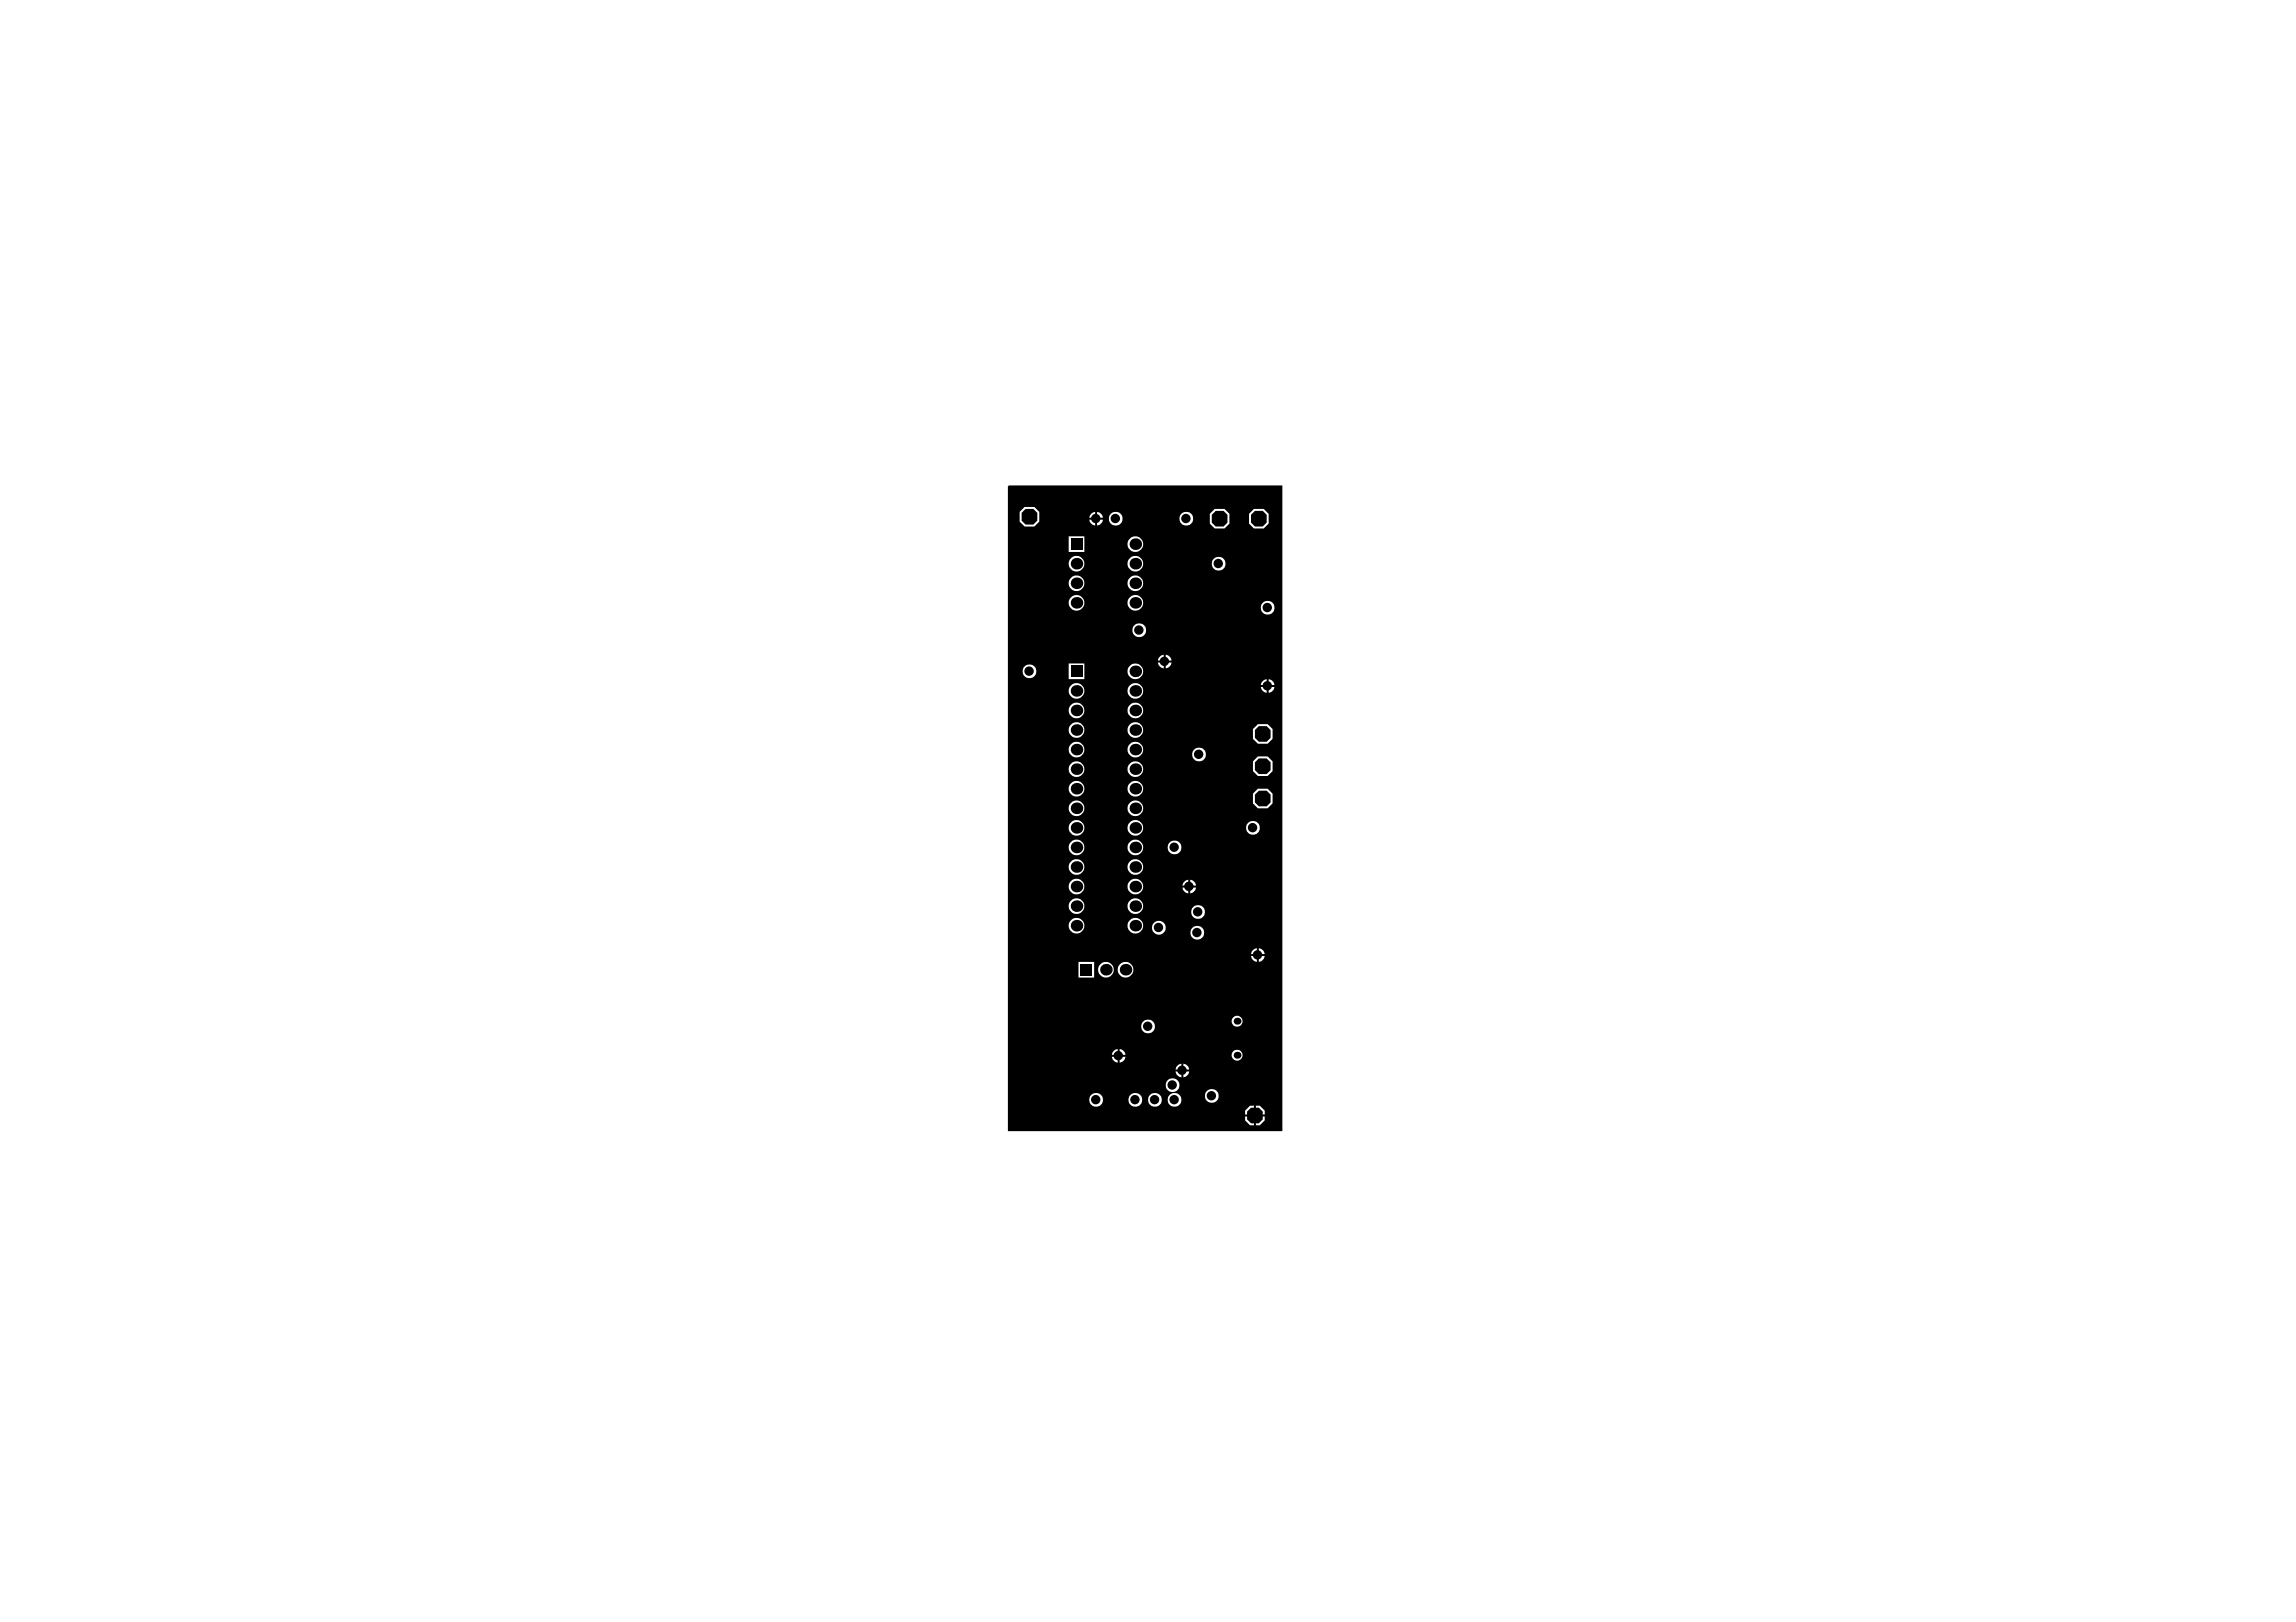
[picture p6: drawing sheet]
<svg xmlns="http://www.w3.org/2000/svg" width="297mm" height="210mm" viewBox="0 0 297 210" stroke-linecap="round" stroke-linejoin="round" font-family="sans-serif">
<g fill="#000">
<path d="M130.4 62.9l.1-.1h35.4v83.6h-35.5zM141.9 66.2v.8h.8a.9 .9 0 0 0-.8-.8zM141.2 66.5l-.3 .5h.8v-.8zM141.9 67.3v.7a.9 .9 0 0 0 .8-.7zM140.9 67.3a.9 .9 0 0 0 .8 .7v-.7zM152.6 67.1a.9 .9 0 0 0 1.8 0 .9 .9 0 0 0-1.8 0zM143.4 67.1a.9 .9 0 0 0 1.8 0 .9 .9 0 0 0-1.8 0zM131.9 66.2v1.3l.6 .6h1.3l.7-.6v-1.3l-.7-.6h-1.3zM161.6 66.5v1.3l.6 .6h1.3l.6-.6v-1.3l-.6-.6h-1.3zM156.5 66.5v1.3l.7 .6h1.2l.7-.6v-1.3l-.7-.6h-1.2zM138.3 69.4v2h2v-2zM145.9 70.4a1.02 1.02 0 0 0 2 0 1.02 1.02 0 0 0-2 0zM156.8 73a.9 .9 0 0 0 1.8 0 .9 .9 0 0 0-1.8 0zM145.9 73a1.02 1.02 0 0 0 2 0 1.02 1.02 0 0 0-2 0zM138.3 73a1.02 1.02 0 0 0 2 0 1.02 1.02 0 0 0-2 0zM145.9 75.5a1.02 1.02 0 0 0 2 0 1.02 1.02 0 0 0-2 0zM138.3 75.5a1.02 1.02 0 0 0 2 0 1.02 1.02 0 0 0-2 0zM145.9 78a1.02 1.02 0 0 0 2 0 1.02 1.02 0 0 0-2 0zM138.3 78a1.02 1.02 0 0 0 2 0 1.02 1.02 0 0 0-2 0zM163.1 78.7a.9 .9 0 0 0 1.8 0 .9 .9 0 0 0-1.8 0zM146.5 81.6a.9 .9 0 0 0 1.8 0 .9 .9 0 0 0-1.8 0zM150.8 84.7v.8h.8a.9 .9 0 0 0-.8-.8zM150.1 85l-.3 .5h.8v-.8zM150.8 85.7v.8a.9 .9 0 0 0 .8-.8zM149.8 85.7a.9 .9 0 0 0 .8 .8v-.8zM132.3 86.9a.9 .9 0 0 0 1.8 0 .9 .9 0 0 0-1.8 0zM138.3 85.9v2h2v-2zM145.9 86.9a1.02 1.02 0 0 0 2 0 1.02 1.02 0 0 0-2 0zM164.1 87.9v.7h.8a.9 .9 0 0 0-.8-.7zM163.4 88.1l-.3 .5h.8v-.7zM164.1 88.9v.8a.9 .9 0 0 0 .8-.8zM163.1 88.9a.9 .9 0 0 0 .8 .8v-.8zM145.9 89.4a1.02 1.02 0 0 0 2 0 1.02 1.02 0 0 0-2 0zM138.3 89.4a1.02 1.02 0 0 0 2 0 1.02 1.02 0 0 0-2 0zM145.9 91.9a1.02 1.02 0 0 0 2 0 1.02 1.02 0 0 0-2 0zM138.3 91.9a1.02 1.02 0 0 0 2 0 1.02 1.02 0 0 0-2 0zM145.9 94.5a1.02 1.02 0 0 0 2 0 1.02 1.02 0 0 0-2 0zM138.3 94.5a1.02 1.02 0 0 0 2 0 1.02 1.02 0 0 0-2 0zM162.1 94.3v1.3l.6 .6h1.3l.6-.6v-1.3l-.6-.6h-1.3zM145.9 97a1.02 1.02 0 0 0 2 0 1.02 1.02 0 0 0-2 0zM138.3 97a1.02 1.02 0 0 0 2 0 1.02 1.02 0 0 0-2 0zM154.2 97.7a.9 .9 0 0 0 1.8 0 .9 .9 0 0 0-1.8 0zM162.1 98.5v1.3l.6 .6h1.3l.6-.6v-1.3l-.6-.6h-1.3zM145.9 99.5a1.02 1.02 0 0 0 2 0 1.02 1.02 0 0 0-2 0zM138.3 99.5a1.02 1.02 0 0 0 2 0 1.02 1.02 0 0 0-2 0zM145.9 102.1a1.02 1.02 0 0 0 2 0 1.02 1.02 0 0 0-2 0zM138.3 102.1a1.02 1.02 0 0 0 2 0 1.02 1.02 0 0 0-2 0zM162.1 102.7v1.3l.6 .6h1.3l.6-.6v-1.3l-.6-.6h-1.3zM145.9 104.6a1.02 1.02 0 0 0 2 0 1.02 1.02 0 0 0-2 0zM138.3 104.6a1.02 1.02 0 0 0 2 0 1.02 1.02 0 0 0-2 0zM161.2 107.1a.9 .9 0 0 0 1.8 0 .9 .9 0 0 0-1.8 0zM145.9 107.1a1.02 1.02 0 0 0 2 0 1.02 1.02 0 0 0-2 0zM138.3 107.1a1.02 1.02 0 0 0 2 0 1.02 1.02 0 0 0-2 0zM151.1 109.7a.9 .9 0 0 0 1.8 0 .9 .9 0 0 0-1.8 0zM145.9 109.7a1.02 1.02 0 0 0 2 0 1.02 1.02 0 0 0-2 0zM138.3 109.7a1.02 1.02 0 0 0 2 0 1.02 1.02 0 0 0-2 0zM145.9 112.2a1.02 1.02 0 0 0 2 0 1.02 1.02 0 0 0-2 0zM138.3 112.2a1.02 1.02 0 0 0 2 0 1.02 1.02 0 0 0-2 0zM154 113.8v.8h.7a.9 .9 0 0 0-.7-.8zM153.2 114.1l-.2 .5h.7v-.8zM154 114.9v.7a.9 .9 0 0 0 .7-.7zM153 114.9a.9 .9 0 0 0 .7 .7v-.7zM145.9 114.7a1.02 1.02 0 0 0 2 0 1.02 1.02 0 0 0-2 0zM138.3 114.7a1.02 1.02 0 0 0 2 0 1.02 1.02 0 0 0-2 0zM145.9 117.3a1.02 1.02 0 0 0 2 0 1.02 1.02 0 0 0-2 0zM138.3 117.3a1.02 1.02 0 0 0 2 0 1.02 1.02 0 0 0-2 0zM154.1 118a.9 .9 0 0 0 1.8 0 .9 .9 0 0 0-1.8 0zM145.9 119.8a1.02 1.02 0 0 0 2 0 1.02 1.02 0 0 0-2 0zM138.3 119.8a1.02 1.02 0 0 0 2 0 1.02 1.02 0 0 0-2 0zM149 120.1a.9 .9 0 0 0 1.8 0 .9 .9 0 0 0-1.8 0zM154 120.7a.9 .9 0 0 0 1.8 0 .9 .9 0 0 0-1.8 0zM162.9 122.7v.8h.7a.9 .9 0 0 0-.7-.8zM162.1 123l-.3 .5h.8v-.8zM162.9 123.7v.8a.9 .9 0 0 0 .7-.8zM161.8 123.7a.9 .9 0 0 0 .8 .8v-.8zM139.5 124.5v2h2.1v-2zM144.6 125.5a1.02 1.02 0 0 0 2 0 1.02 1.02 0 0 0-2 0zM142.1 125.5a1.02 1.02 0 0 0 2 0 1.02 1.02 0 0 0-2 0zM159.3 132.1a.71 .71 0 0 0 1.4 0 .71 .71 0 0 0-1.4 0zM147.6 132.9a.9 .9 0 0 0 1.8 0 .9 .9 0 0 0-1.8 0zM144.9 135.7v.8h.7a.9 .9 0 0 0-.7-.8zM144.1 136l-.3 .5h.8v-.8zM159.3 136.6a.71 .71 0 0 0 1.4 0 .71 .71 0 0 0-1.4 0zM144.9 136.8v.7a.9 .9 0 0 0 .7-.7zM143.8 136.8a.9 .9 0 0 0 .8 .7v-.7zM153.1 137.6v.8h.8a.9 .9 0 0 0-.8-.8zM152.3 137.9l-.2 .5h.7v-.8zM153.1 138.7v.7a.9 .9 0 0 0 .8-.7zM152.1 138.7a.9 .9 0 0 0 .7 .7v-.7zM150.8 140.4a.9 .9 0 0 0 1.8 0 .9 .9 0 0 0-1.8 0zM155.9 141.8a.9 .9 0 0 0 1.8 0 .9 .9 0 0 0-1.8 0zM151.1 142.3a.9 .9 0 0 0 1.8 0 .9 .9 0 0 0-1.8 0zM148.5 142.3a.9 .9 0 0 0 1.8 0 .9 .9 0 0 0-1.8 0zM146 142.3a.9 .9 0 0 0 1.8 0 .9 .9 0 0 0-1.8 0zM140.9 142.3a.9 .9 0 0 0 1.8 0 .9 .9 0 0 0-1.8 0zM162.5 143.1v1.1h1.1v-.5l-.6-.6zM161.1 143.7v.5h1.1v-1.1h-.5zM162.5 144.5v1.1h.5l.6-.6v-.5zM161.1 144.5v.5l.6 .6h.5v-1.1z"/>
<circle cx="139.3" cy="78" r=".75"/>
<circle cx="139.3" cy="75.5" r=".75"/>
<circle cx="139.3" cy="72.9" r=".75"/>
<circle cx="141.8" cy="67.1" r=".61"/>
<circle cx="144.3" cy="67.1" r=".61"/>
<circle cx="146.9" cy="78" r=".75"/>
<circle cx="146.9" cy="72.9" r=".75"/>
<circle cx="146.9" cy="75.5" r=".75"/>
<circle cx="146.9" cy="70.4" r=".75"/>
<circle cx="153.4" cy="67.1" r=".61"/>
<circle cx="157.6" cy="72.9" r=".61"/>
<circle cx="163.9" cy="78.6" r=".61"/>
<circle cx="133.1" cy="86.9" r=".61"/>
<circle cx="139.3" cy="99.5" r=".75"/>
<circle cx="139.3" cy="89.4" r=".75"/>
<circle cx="139.3" cy="94.5" r=".75"/>
<circle cx="139.3" cy="91.9" r=".75"/>
<circle cx="139.3" cy="97" r=".75"/>
<circle cx="146.9" cy="86.9" r=".75"/>
<circle cx="146.9" cy="99.5" r=".75"/>
<circle cx="146.9" cy="91.9" r=".75"/>
<circle cx="146.9" cy="97" r=".75"/>
<circle cx="146.9" cy="89.4" r=".75"/>
<circle cx="146.9" cy="94.5" r=".75"/>
<circle cx="147.3" cy="81.5" r=".61"/>
<circle cx="150.6" cy="85.6" r=".61"/>
<circle cx="155.1" cy="97.6" r=".61"/>
<circle cx="163.9" cy="88.8" r=".61"/>
<circle cx="139.3" cy="114.7" r=".75"/>
<circle cx="139.3" cy="119.8" r=".75"/>
<circle cx="139.3" cy="117.3" r=".75"/>
<circle cx="139.3" cy="109.7" r=".75"/>
<circle cx="139.3" cy="112.2" r=".75"/>
<circle cx="139.3" cy="107.1" r=".75"/>
<circle cx="139.3" cy="104.6" r=".75"/>
<circle cx="139.3" cy="102.1" r=".75"/>
<circle cx="146.9" cy="117.3" r=".75"/>
<circle cx="146.9" cy="109.7" r=".75"/>
<circle cx="146.9" cy="107.1" r=".75"/>
<circle cx="146.9" cy="104.6" r=".75"/>
<circle cx="146.9" cy="114.7" r=".75"/>
<circle cx="146.9" cy="112.2" r=".75"/>
<circle cx="146.9" cy="102.1" r=".75"/>
<circle cx="146.9" cy="119.8" r=".75"/>
<circle cx="151.9" cy="109.6" r=".61"/>
<circle cx="153.8" cy="114.7" r=".61"/>
<circle cx="154.9" cy="118" r=".61"/>
<circle cx="162" cy="107.1" r=".61"/>
<circle cx="143.1" cy="125.5" r=".75"/>
<circle cx="144.7" cy="136.6" r=".61"/>
<circle cx="145.6" cy="125.5" r=".75"/>
<circle cx="148.5" cy="132.8" r=".61"/>
<circle cx="149.9" cy="120" r=".61"/>
<circle cx="152.9" cy="138.5" r=".61"/>
<circle cx="154.8" cy="120.7" r=".61"/>
<circle cx="160" cy="136.6" r=".44"/>
<circle cx="160" cy="132.2" r=".44"/>
<circle cx="162.7" cy="123.6" r=".61"/>
<circle cx="141.8" cy="142.3" r=".61"/>
<circle cx="146.8" cy="142.3" r=".61"/>
<circle cx="149.4" cy="142.3" r=".61"/>
<circle cx="151.6" cy="140.4" r=".61"/>
<circle cx="151.9" cy="142.3" r=".61"/>
<circle cx="156.7" cy="141.8" r=".61"/>
</g>
<g fill="#000">
<path d="M132.2 66.4l.5-.5h1l.5 .5v1l-.5 .5h-1l-.5-.5z" fill-rule="evenodd"/>
<path d="M138.5 69.7h1.5v1.5h-1.5z" fill-rule="evenodd"/>
<path d="M156.8 66.6l.5-.5h1l.5 .5v1l-.5 .5h-1l-.5-.5z" fill-rule="evenodd"/>
<path d="M161.8 66.6l.6-.5h1l.5 .5v1l-.5 .5h-1l-.6-.5z" fill-rule="evenodd"/>
<path d="M138.5 86.1h1.5v1.5h-1.5z" fill-rule="evenodd"/>
<path d="M162.4 98.7l.5-.6h1l.5 .6v1l-.5 .5h-1l-.5-.5z" fill-rule="evenodd"/>
<path d="M162.4 94.5l.5-.5h1l.5 .5v1l-.5 .5h-1l-.5-.5z" fill-rule="evenodd"/>
<path d="M162.4 102.8l.5-.5h1l.5 .5v1l-.5 .5h-1l-.5-.5z" fill-rule="evenodd"/>
<path d="M139.8 124.7h1.5v1.6h-1.5z" fill-rule="evenodd"/>
<path d="M161.3 143.9l.5-.6h1.1l.5 .6v1l-.5 .5h-1.1l-.5-.5z" fill-rule="evenodd"/>
</g>
</svg>
